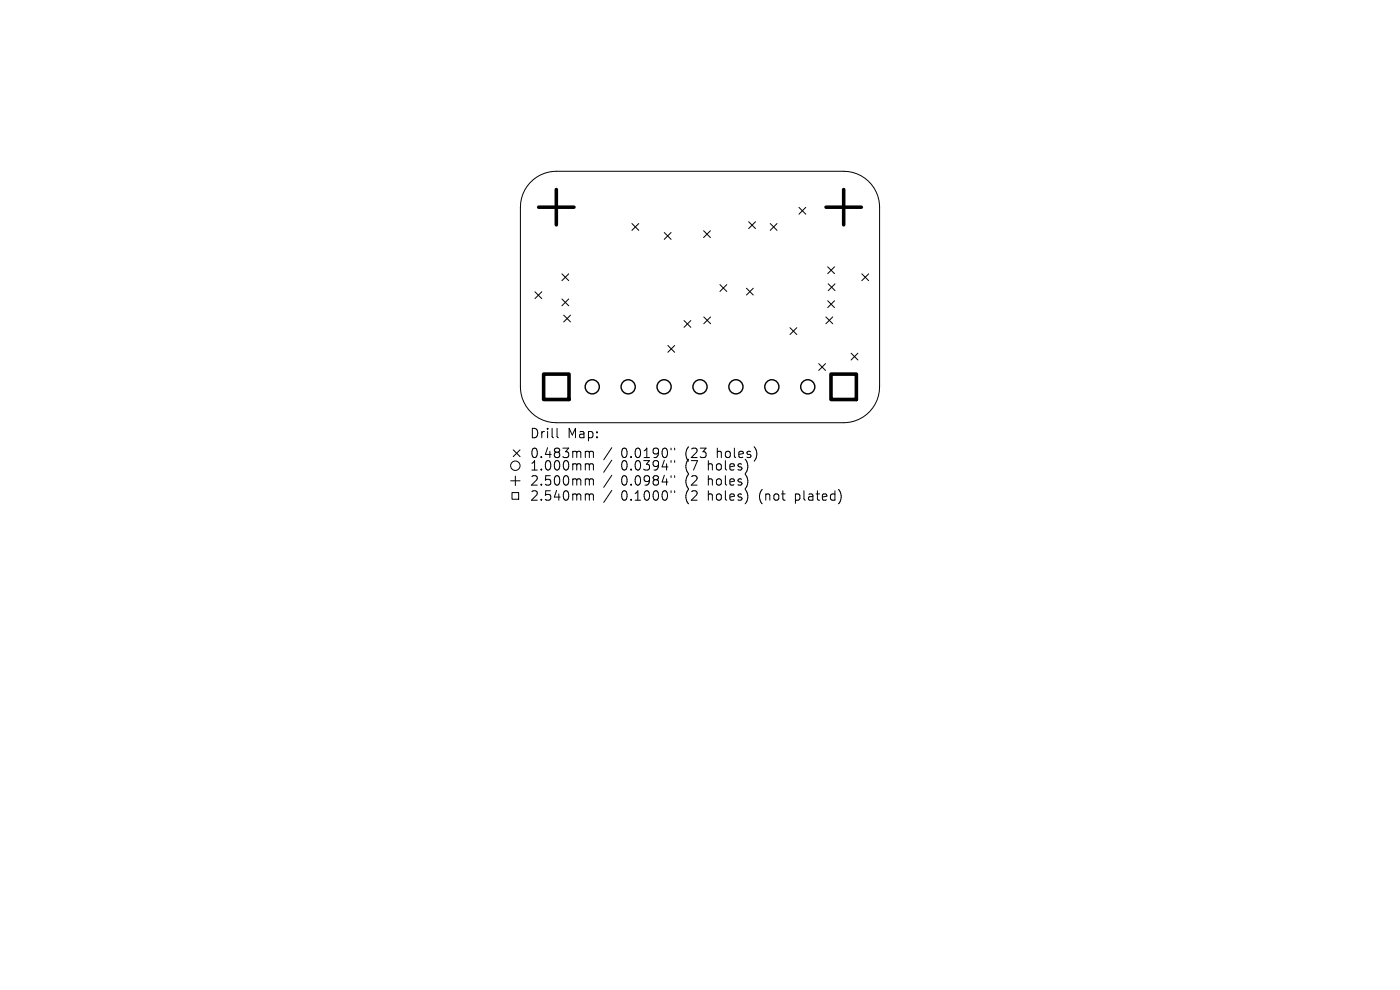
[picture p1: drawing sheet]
<svg xmlns="http://www.w3.org/2000/svg" width="297mm" height="210mm" viewBox="0 0 297 210" stroke-linecap="round" stroke-linejoin="round" font-family="sans-serif">
<defs><g id="words">
<g font-size="2.8">
<text x="112.3" y="93.2">Drill</text>
<text x="120.3" y="93.2">Map:</text>
<text x="112.3" y="97.4">0.483mm</text>
<text x="112.3" y="100.1">1.000mm</text>
<text x="131.8" y="97.4">0.0190&quot;</text>
<text x="131.8" y="100.1">0.0394&quot;</text>
<text x="145.5" y="97.4">(23</text>
<text x="145.5" y="100.1">(7</text>
<text x="150.5" y="100.1">holes)</text>
<text x="152.4" y="97.4">holes)</text>
<text x="112.3" y="103.3">2.500mm</text>
<text x="112.3" y="106.5">2.540mm</text>
<text x="131.8" y="103.3">0.0984&quot;</text>
<text x="131.8" y="106.5">0.1000&quot;</text>
<text x="145.5" y="103.3">(2</text>
<text x="145.5" y="106.5">(2</text>
<text x="150.5" y="103.3">holes)</text>
<text x="150.5" y="106.5">holes)</text>
<text x="161.5" y="106.5">(not</text>
<text x="169.3" y="106.5">plated)</text>
</g>
</g></defs>
<g fill="none" stroke="#000" stroke-width=".21">
<path d="M112.5 38.7a7.6 7.6 0 0 1 5.5-2.4h61a7.6 7.6 0 0 1 7.6 7.7v38.1a7.6 7.6 0 0 1-7.6 7.6h-61a7.6 7.6 0 0 1-7.6-7.6v-38.1a7.6 7.6 0 0 1 2.1-5.3zM119.2 58.1l1.4 1.4M120.6 58.1l-1.4 1.4M134.1 47.4l1.4 1.5M135.5 47.4l-1.4 1.5M140.9 49.3l1.5 1.5M142.4 49.3l-1.5 1.5M149.3 48.9l1.4 1.5M150.7 48.9l-1.4 1.5M158.8 47l1.5 1.5M160.3 47l-1.5 1.5M163.4 47.4l1.4 1.5"/>
<path d="M164.8 47.4l-1.4 1.5M169.5 44l1.4 1.4M170.9 44l-1.4 1.4M175.6 56.6l1.4 1.4M177 56.6l-1.4 1.4M182.8 58.1l1.5 1.4M184.3 58.1l-1.5 1.4M113.5 61.9l1.4 1.4M114.9 61.9l-1.4 1.4M119.2 63.4l1.4 1.5M119.6 66.9l1.4 1.4M120.6 63.4l-1.4 1.5"/>
<path d="M121 66.9l-1.4 1.4M141.7 73.3l1.4 1.4M143.1 73.3l-1.4 1.4M145.1 68l1.5 1.4M146.6 68l-1.5 1.4M149.3 67.2l1.4 1.5M150.7 67.2l-1.4 1.5M152.7 60.4l1.5 1.4M154.2 60.4l-1.5 1.4M158.4 61.1l1.4 1.5M159.8 61.1l-1.4 1.5M167.6 69.5l1.4 1.5"/>
<path d="M169 69.5l-1.4 1.5M173.7 77.1l1.4 1.5M175.1 77.1l-1.4 1.5M175.2 67.2l1.5 1.5M175.6 63.8l1.4 1.5M175.7 60.2l1.4 1.4M176.7 67.2l-1.5 1.5M177 63.8l-1.4 1.5M177.1 60.2l-1.4 1.4M180.6 74.9l1.4 1.5M182 74.9l-1.4 1.5M108.9 95.4l1.4 1.5"/>
<path d="M110.3 95.4l-1.4 1.5M118.2 90.9v1.7l.3 .3M124.5 95.7l.4 .1 .1 .2M124.5 98.4h.2l.3 .3M125 96l.3-.3 .5 .1 .1 1.3M125 96v1.1M125 98.7v1M125 98.7l.3-.3 .5 .1 .1 1.2M129.8 95l-1.7 2.5M129.8 97.6l-1.7 2.6M142.4 95.1v.3M142.4 97.7v.4"/>
<path d="M143.1 95.1v.3M143.1 97.7v.4M108.3 102h2M108.6 104.5h1.4v1.4h-1.4zM109.3 101v2M124.5 101.6h.2l.3 .3M124.5 104.8h.2l.3 .3M125 101.9v1M125 105.1v1M125 101.9l.3-.3 .5 .1 .1 1.2M125 105.1l.3-.3 .5 .1 .1 1.2M129.8 100.8l-1.7 2.6"/>
<path d="M129.8 104l-1.7 2.6M142.4 100.9v.4M142.4 104.1v.4M143.1 100.9v.4M143.1 104.1v.4"/>
<circle cx="109.3" cy="98.8" r="1"/>
</g>
<g fill="none" stroke="#000" stroke-width=".3">
<circle cx="125.6" cy="82.1" r="1.5"/>
<circle cx="133.3" cy="82.1" r="1.5"/>
<circle cx="140.9" cy="82.1" r="1.5"/>
<circle cx="148.5" cy="82.1" r="1.5"/>
<circle cx="156.1" cy="82.1" r="1.5"/>
<circle cx="163.7" cy="82.1" r="1.5"/>
<circle cx="171.4" cy="82.1" r="1.5"/>
</g>
<path d="M114.3 44h7.5M118 40.2v7.5M175.2 44h7.5M179 40.2v7.5" fill="none" stroke="#000" stroke-width=".75"/>
<path d="M115.3 79.4h5.4v5.3h-5.4zM176.3 79.4h5.4v5.3h-5.4z" fill="none" stroke="#000" stroke-width=".76"/>
<use href="#words"/>
</svg>
